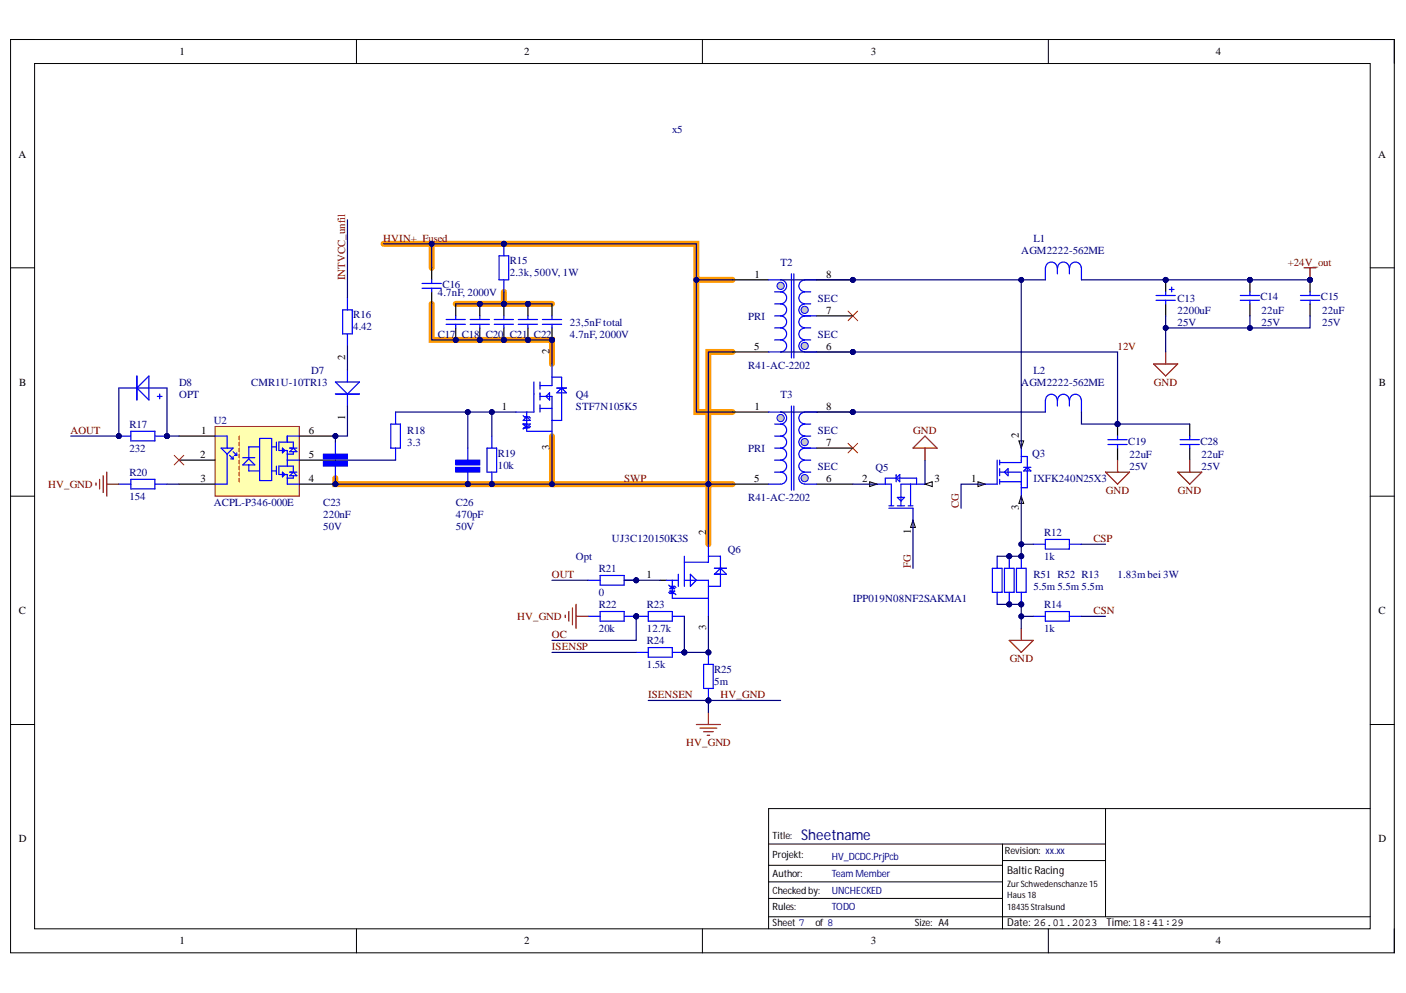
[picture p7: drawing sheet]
<svg xmlns="http://www.w3.org/2000/svg" width="297mm" height="210mm" viewBox="0 0 297 210" stroke-linecap="round" stroke-linejoin="round" font-family="sans-serif">
<defs><g id="words">
<text font-size="3.1" fill="#000080" x="169.2" y="177.6">Sheetname</text>
<g font-size="2.3">
<text x="37.9" y="11.7">1</text>
<text x="110.8" y="11.7">2</text>
<text x="184" y="11.7">3</text>
<text x="256.9" y="11.7">4</text>
<text x="3.9" y="33.3">A</text>
<text x="291.2" y="33.3">A</text>
<text x="159.4" y="58.7">1</text>
<text x="174.6" y="58.7">8</text>
<text x="174.6" y="66.3">7</text>
<text x="72.9" y="76.2" transform="rotate(-90 72.9 76.2)">2</text>
<text x="116.1" y="74.9" transform="rotate(-90 116.1 74.9)">2</text>
<text x="159.3" y="73.9">5</text>
<text x="174.6" y="73.9">6</text>
<text x="4.1" y="81.5">B</text>
<text x="291.3" y="81.5">B</text>
<text x="72.9" y="88.7" transform="rotate(-90 72.9 88.7)">1</text>
<text x="106" y="86.6">1</text>
<text x="159.4" y="86.6">1</text>
<text x="174.6" y="86.6">8</text>
<text x="42.5" y="91.7">1</text>
<text x="65.2" y="91.7">6</text>
<text x="116.1" y="95.2" transform="rotate(-90 116.1 95.2)">3</text>
<text x="174.6" y="94.3">7</text>
<text x="215.3" y="92.7" transform="rotate(-90 215.3 92.7)">2</text>
<text x="42.3" y="96.8">2</text>
<text x="42.4" y="101.9">3</text>
<text x="65.2" y="96.8">5</text>
<text x="65.2" y="101.9">4</text>
<text x="159.3" y="101.9">5</text>
<text x="174.6" y="101.9">6</text>
<text x="182.2" y="101.9">2</text>
<text x="197.4" y="101.9">3</text>
<text x="205.2" y="101.9">1</text>
<text x="215.3" y="107.9" transform="rotate(-90 215.3 107.9)">3</text>
<text x="149.2" y="113" transform="rotate(-90 149.2 113)">2</text>
<text x="192.4" y="112.9" transform="rotate(-90 192.4 112.9)">1</text>
<text x="136.6" y="122.2">1</text>
<text x="4" y="129.8">C</text>
<text x="291.2" y="129.8">C</text>
<text x="149.2" y="133.3" transform="rotate(-90 149.2 133.3)">3</text>
<text x="4" y="178.1">D</text>
<text x="291.2" y="178.1">D</text>
<text x="212.8" y="184.8">BalticRacing</text>
<text x="212.8" y="195.8">Date: 26.01.2023</text>
<text x="233.8" y="195.8">Time:18:41:29</text>
<text x="37.9" y="199.6">1</text>
<text x="110.8" y="199.6">2</text>
<text x="184" y="199.6">3</text>
<text x="256.9" y="199.6">4</text>
</g>
<g font-size="2.3" fill="#000080">
<text x="142" y="28.2">x5</text>
<text x="215.8" y="53.6">AGM2222-562ME</text>
<text x="218.3" y="51.1">L1</text>
<text x="107.7" y="58.4">2.3k, 500V, 1W</text>
<text x="107.7" y="55.9">R15</text>
<text x="164.9" y="56.1">T2</text>
<text x="92.5" y="62.5">4.7nF, 2000V</text>
<text x="93.5" y="61">C16</text>
<text x="172.8" y="63.8">SEC</text>
<text x="248.8" y="63.8">C13</text>
<text x="266.3" y="63.5">C14</text>
<text x="279.1" y="63.5">C15</text>
<text x="74.6" y="69.8">4.42</text>
<text x="74.6" y="67.3">R16</text>
<text x="92.5" y="71.4">C17</text>
<text x="97.6" y="71.4">C18</text>
<text x="102.6" y="71.4">C20</text>
<text x="107.7" y="71.4">C21</text>
<text x="112.8" y="71.4">C22</text>
<text x="120.4" y="71.4">4.7nF, 2000V</text>
<text x="120.4" y="68.8">23,5nF total</text>
<text x="158.1" y="67.6">PRI</text>
<text x="172.8" y="71.4">SEC</text>
<text x="248.8" y="66.3">2200uF</text>
<text x="248.8" y="68.8">25V</text>
<text x="266.5" y="66.3">22uF</text>
<text x="266.5" y="68.8">25V</text>
<text x="279.3" y="66.3">22uF</text>
<text x="279.3" y="68.8">25V</text>
<text x="158.1" y="78">R41-AC-2202</text>
<text x="37.8" y="81.5">D8</text>
<text x="53.1" y="81.5">CMR1U-10TR13</text>
<text x="65.7" y="79">D7</text>
<text x="215.8" y="81.5">AGM2222-562ME</text>
<text x="218.3" y="79">L2</text>
<text x="37.8" y="84">OPT</text>
<text x="45.2" y="89.7">U2</text>
<text x="121.7" y="84">Q4</text>
<text x="121.7" y="86.6">STF7N105K5</text>
<text x="164.9" y="84">T3</text>
<text x="27.3" y="95.5">232</text>
<text x="27.3" y="90.5">R17</text>
<text x="86.1" y="94.3">3.3</text>
<text x="86.1" y="91.7">R18</text>
<text x="158.1" y="95.5">PRI</text>
<text x="172.8" y="91.7">SEC</text>
<text x="238.4" y="94">C19</text>
<text x="253.6" y="94">C28</text>
<text x="27.3" y="100.6">R20</text>
<text x="105.2" y="99.1">10k</text>
<text x="105.2" y="96.6">R19</text>
<text x="172.8" y="99.3">SEC</text>
<text x="185" y="99.6">Q5</text>
<text x="218.1" y="96.6">Q3</text>
<text x="218.3" y="101.9">IXFK240N25X3</text>
<text x="238.6" y="96.8">22uF</text>
<text x="238.6" y="99.3">25V</text>
<text x="253.8" y="96.8">22uF</text>
<text x="253.8" y="99.3">25V</text>
<text x="27.3" y="105.7">154</text>
<text x="45.2" y="107">ACPL-P346-000E</text>
<text x="68.3" y="107">C23</text>
<text x="96.3" y="107">C26</text>
<text x="158.1" y="105.9">R41-AC-2202</text>
<text x="68.3" y="109.5">220nF</text>
<text x="68.3" y="112">50V</text>
<text x="96.3" y="109.5">470pF</text>
<text x="96.3" y="112">50V</text>
<text x="220.6" y="113.3">R12</text>
<text x="121.7" y="118.4">Opt</text>
<text x="129.3" y="114.6">UJ3C120150K3S</text>
<text x="153.7" y="116.9">Q6</text>
<text x="220.6" y="118.4">1k</text>
<text x="126.5" y="126">0</text>
<text x="126.5" y="120.9">R21</text>
<text x="218.3" y="124.7">5.5m 5.5m 5.5m</text>
<text x="218.3" y="122.2">R51 R52 R13</text>
<text x="236.1" y="122.2">1.83m bei 3W</text>
<text x="126.5" y="128.5">R22</text>
<text x="136.7" y="128.5">R23</text>
<text x="180.1" y="127.3">IPP019N08NF2SAKMA1</text>
<text x="220.6" y="128.5">R14</text>
<text x="126.5" y="133.6">20k</text>
<text x="136.7" y="136.1">R24</text>
<text x="136.7" y="133.6">12.7k</text>
<text x="220.6" y="133.6">1k</text>
<text x="136.7" y="141.2">1.5k</text>
<text x="150.9" y="142.2">R25</text>
<text x="150.9" y="144.8">5m</text>
</g>
<g font-size="2.3" fill="#800000">
<text x="81" y="51.1">HVIN+_Fused</text>
<text x="72.9" y="59.2" transform="rotate(-90 72.9 59.2)">INTVCC_unfil</text>
<text x="272" y="56.1">+24V_out</text>
<text x="236.1" y="73.9">12V</text>
<text x="243.8" y="81.5">GND</text>
<text x="14.9" y="91.7">AOUT</text>
<text x="192.9" y="91.7">GND</text>
<text x="131.8" y="101.9">SWP</text>
<text x="10.2" y="103.2">HV_GND</text>
<text x="202.6" y="107.4" transform="rotate(-90 202.6 107.4)">CG</text>
<text x="233.6" y="104.4">GND</text>
<text x="248.9" y="104.4">GND</text>
<text x="231" y="114.6">CSP</text>
<text x="116.6" y="122.2">OUT</text>
<text x="192.4" y="120.2" transform="rotate(-90 192.4 120.2)">FG</text>
<text x="109.2" y="131.1">HV_GND</text>
<text x="231" y="129.8">CSN</text>
<text x="116.6" y="134.9">OC</text>
<text x="116.6" y="137.4">ISENSP</text>
<text x="213.3" y="139.9">GND</text>
<text x="136.9" y="147.5">ISENSEN</text>
<text x="152.2" y="147.5">HV_GND</text>
<text x="144.9" y="157.8">HV_GND</text>
</g>
<g font-size="2.1">
<text x="163.2" y="177.4">Title:</text>
<text x="163.2" y="185.3">Author:</text>
<text x="163.2" y="181.4">Projekt:</text>
<text x="212.3" y="180.5">Revision: xx.xx</text>
<text x="163.2" y="188.9">Checked by:</text>
<text x="163.2" y="195.8">Sheet 7</text>
<text x="163.2" y="192.4">Rules:</text>
<text x="172.3" y="195.8">of 8</text>
<text x="193.3" y="195.8">Size: A4</text>
</g>
<g font-size="2.1" fill="#000080">
<text x="175.7" y="185.3">Team Member</text>
<text x="175.7" y="181.9">HV_DCDC.PrjPcb</text>
<text x="175.7" y="188.9">UNCHECKED</text>
<text x="175.7" y="192.4">TODO</text>
</g>
<g font-size="1.9">
<text x="212.8" y="187.5">ZurSchwedenschanze15</text>
<text x="212.8" y="189.9">Haus18</text>
<text x="212.8" y="192.4">18435Stralsund</text>
</g>
</g></defs>
<path d="M2.2 8.4h292.4v193h-292.4z" fill="none" stroke="#000" stroke-width=".21"/>
<path d="M7.3 13.4h282.2v182.9h-282.2z" fill-rule="evenodd" fill="#fff"/>
<g fill="none" stroke="#000" stroke-width=".21">
<path d="M2.2 8.3h5.1M7.3 13.4h282.2v182.9h-282.2zM75.3 8.3v5.1M148.4 8.3v5.1M221.5 8.4v5M289.5 8.4h5.1v5M2.2 56.6h5.1M289.5 56.6h5.1M2.2 104.9h5.1M289.5 104.9h5.1M2.2 153.1h5.1M289.5 153.1h5.1"/>
<path d="M162.4 178.4h71.2M211.8 178.4v17.9M233.6 170.9v22.9M289.5 170.9h-127.1v25.4M75.3 196.3v5.1M148.4 196.3v5.1M162.4 193.8h127.1M162.4 186.4h49.4M162.4 189.9h49.4M162.4 182.9h49.4M211.8 181.9h21.8M221.5 196.3v5.1"/>
<path d="M294.6 196.3v5.1"/>
</g>
<path d="M81 51.5h66.1v35.6h7.7M91.2 51.5v5.1M147.1 59.2h7.7M91.2 64.2v7.7h25.4v5M106.5 61.7v2.5h-10.2M106.5 64.2h10.1M154.8 74.4h-5.1v27.9h5.1M116.6 92.2v10.1h-45.7v-1.2M116.6 102.3h33.1v12.7" fill="none" stroke="#f90" stroke-width="1.3"/>
<path d="M185.3 102.3h3v4.6M187 102.3v-1.2h6.6v1.2M187.8 107.4h5.1v2.6M187.8 106.9h1M189.3 100.3v1.5M189.3 101.1l.8-.8v1.5zM189.6 105.1h1.5l-.8 .8zM189.6 106.9h1.5M191.9 106.9h1M192.4 102.3v4.6M195.4 102.3h-5.1v4.6" fill="none" stroke="#00f" stroke-width=".25"/>
<path d="M192.9 110l.5 1.5h-1z" fill="#f8fcff"/>
<path d="M192.9 110l.5 1.5h-1z" fill="none" stroke="#000" stroke-width=".21"/>
<path d="M195.4 102.3l1.6-.5v1z" fill="#f8fcff"/>
<path d="M195.4 102.3l1.6-.5v1z" fill="none" stroke="#000" stroke-width=".21"/>
<path d="M183.7 101.8l1.6 .5-1.6 .5z" fill="#f8fcff"/>
<path d="M183.7 101.8l1.6 .5-1.6 .5z" fill="none" stroke="#000" stroke-width=".21"/>
<path d="M179.2 65.8l2 2M181.2 65.8l-2 2M179.2 93.7l2 2M181.2 93.7l-2 2" fill="none" stroke="#f00" stroke-width=".21"/>
<path d="M192.9 94.7l2.5-2.5 2.6 2.5zM195.4 94.7v2.6" fill="none" stroke="#800000" stroke-width=".25"/>
<circle cx="180.2" cy="87.1" r=".51" fill="#000080"/>
<circle cx="180.2" cy="87.1" r=".51" fill="none" stroke="#000080" stroke-width=".21"/>
<path d="M154.8 87.1h7.6M172.5 87.1h7.7M154.8 102.3h7.6M172.5 102.3h7.7" fill="none" stroke="#000" stroke-width=".25"/>
<path d="M164.9 87.1a1.27 1.27 0 0 1 1.3 1.3 1.27 1.27 0 0 1-1.3 1.2M164.9 89.6a1.27 1.27 0 0 1 1.3 1.3 1.27 1.27 0 0 1-1.3 1.3M164.9 92.2a1.27 1.27 0 0 1 1.3 1.2 1.27 1.27 0 0 1-1.3 1.3 1.27 1.27 0 0 1 1.3 1.3 1.27 1.27 0 0 1-1.3 1.3M164.9 97.3a1.27 1.27 0 0 1 1.3 1.2 1.27 1.27 0 0 1-1.3 1.3 1.27 1.27 0 0 1 1.3 1.3 1.27 1.27 0 0 1-1.3 1.2M170 87.1a1.22 1.22 0 0 0-1.2 1.3 1.22 1.22 0 0 0 1.2 1.2M170 89.7a1.22 1.22 0 0 0-1.2 1.2 1.22 1.22 0 0 0 1.2 1.2M170 92.2a1.22 1.22 0 0 0-1.2 1.3 1.22 1.22 0 0 0 1.2 1.2" fill="none" stroke="#00f" stroke-width=".25"/>
<circle cx="180.2" cy="87.1" r=".51" fill="#000080"/>
<circle cx="180.2" cy="87.1" r=".51" fill="none" stroke="#000080" stroke-width=".21"/>
<path d="M162.4 87.1h2.5M163.6 89.6h1.3M163.6 92.2h1.3M163.6 97.3h1.3M163.6 99.8h1.3M167.2 85.8v17.8M167.7 85.8v17.8M170 87.1h2.5M170 89.6h1.3M170 92.2h1.3M162.4 102.3h2.5" fill="none" stroke="#00f" stroke-width=".25"/>
<circle cx="164.9" cy="88.4" r=".76" fill="#c0c0c0"/>
<circle cx="164.9" cy="88.4" r=".76" fill="none" stroke="#00f" stroke-width=".21"/>
<path d="M163.6 94.7h1.3M170 94.8a1.22 1.22 0 0 0-1.2 1.2 1.22 1.22 0 0 0 1.2 1.2M170 97.3a1.22 1.22 0 0 0-1.2 1.3 1.22 1.22 0 0 0 1.2 1.2M170 99.9a1.22 1.22 0 0 0-1.2 1.2 1.22 1.22 0 0 0 1.2 1.2M170 97.3h1.3M170 99.8h1.3M170 94.7h2.5M170 102.3h2.5" fill="none" stroke="#00f" stroke-width=".25"/>
<path d="M172.5 94.7h7.7" fill="none" stroke="#000" stroke-width=".25"/>
<circle cx="170" cy="93.4" r=".76" fill="#c0c0c0"/>
<circle cx="170" cy="93.4" r=".76" fill="none" stroke="#00f" stroke-width=".21"/>
<circle cx="170" cy="101.1" r=".76" fill="#c0c0c0"/>
<circle cx="170" cy="101.1" r=".76" fill="none" stroke="#00f" stroke-width=".21"/>
<circle cx="180.2" cy="74.4" r=".51" fill="#000080"/>
<circle cx="180.2" cy="74.4" r=".51" fill="none" stroke="#000080" stroke-width=".21"/>
<circle cx="180.2" cy="59.2" r=".51" fill="#000080"/>
<circle cx="180.2" cy="59.2" r=".51" fill="none" stroke="#000080" stroke-width=".21"/>
<path d="M154.8 59.2h7.6M154.8 74.4h7.6M172.5 74.4h7.7" fill="none" stroke="#000" stroke-width=".25"/>
<path d="M164.9 59.2a1.27 1.27 0 0 1 1.3 1.2 1.27 1.27 0 0 1-1.3 1.3M170 59.2a1.22 1.22 0 0 0-1.2 1.3 1.22 1.22 0 0 0 1.2 1.1M164.9 61.7a1.27 1.27 0 0 1 1.3 1.2 1.27 1.27 0 0 1-1.3 1.3M164.9 64.2a1.27 1.27 0 0 1 1.3 1.3 1.27 1.27 0 0 1-1.3 1.3 1.27 1.27 0 0 1 1.3 1.2 1.27 1.27 0 0 1-1.3 1.3 1.27 1.27 0 0 1 1.3 1.3 1.27 1.27 0 0 1-1.3 1.3M164.9 71.9a1.27 1.27 0 0 1 1.3 1.2 1.27 1.27 0 0 1-1.3 1.3M170 61.7a1.22 1.22 0 0 0-1.2 1.3 1.22 1.22 0 0 0 1.2 1.2M170 64.3a1.22 1.22 0 0 0-1.2 1.2 1.22 1.22 0 0 0 1.2 1.2" fill="none" stroke="#00f" stroke-width=".25"/>
<circle cx="180.2" cy="74.4" r=".51" fill="#000080"/>
<circle cx="180.2" cy="74.4" r=".51" fill="none" stroke="#000080" stroke-width=".21"/>
<path d="M172.5 59.2h7.7" fill="none" stroke="#000" stroke-width=".25"/>
<circle cx="180.2" cy="59.2" r=".51" fill="#000080"/>
<circle cx="180.2" cy="59.2" r=".51" fill="none" stroke="#000080" stroke-width=".21"/>
<path d="M162.4 59.2h2.5M167.2 57.9v17.8M167.7 57.9v17.8M170 59.2h2.5M162.4 74.4h2.5M163.6 61.7h1.3M163.6 64.2h1.3M163.6 69.3h1.3M163.6 71.9h1.3M170 61.7h1.3M170 64.2h1.3" fill="none" stroke="#00f" stroke-width=".25"/>
<circle cx="164.9" cy="60.4" r=".76" fill="#c0c0c0"/>
<circle cx="164.9" cy="60.4" r=".76" fill="none" stroke="#00f" stroke-width=".21"/>
<path d="M163.6 66.8h1.3M170 66.8a1.22 1.22 0 0 0-1.2 1.3 1.22 1.22 0 0 0 1.2 1.2M170 69.4a1.22 1.22 0 0 0-1.2 1.2 1.22 1.22 0 0 0 1.2 1.2M170 71.9a1.22 1.22 0 0 0-1.2 1.3 1.22 1.22 0 0 0 1.2 1.1M170 69.3h1.3M170 71.9h1.3M170 66.8h2.5M170 74.4h2.5" fill="none" stroke="#00f" stroke-width=".25"/>
<path d="M172.5 66.8h7.7" fill="none" stroke="#000" stroke-width=".25"/>
<circle cx="170" cy="65.5" r=".76" fill="#c0c0c0"/>
<circle cx="170" cy="65.5" r=".76" fill="none" stroke="#00f" stroke-width=".21"/>
<circle cx="170" cy="73.1" r=".76" fill="#c0c0c0"/>
<circle cx="170" cy="73.1" r=".76" fill="none" stroke="#00f" stroke-width=".21"/>
<path d="M210.7 97.3v5h-2.6M211.2 99.8h4.6v5.1M211.2 97.3v1M211.2 99v1.6M212.2 99.8l.8-.8v1.6zM215.8 94.7v3.1h-4.6M215.8 96.5h1.2v6.6h-1.2M216.3 98.8h1.5M216.3 99.5l.7-.7 .8 .7zM211.2 101.3v1M211.2 101.8h4.6" fill="none" stroke="#00f" stroke-width=".25"/>
<path d="M206.6 101.8l1.5 .5-1.5 .5z" fill="#f8fcff"/>
<path d="M206.6 101.8l1.5 .5-1.5 .5z" fill="none" stroke="#000" stroke-width=".21"/>
<path d="M215.8 104.9l.5 1.5h-1z" fill="#f8fcff"/>
<path d="M215.8 104.9l.5 1.5h-1z" fill="none" stroke="#000" stroke-width=".21"/>
<path d="M215.3 93.2h1l-.5 1.5z" fill="#f8fcff"/>
<path d="M215.3 93.2h1l-.5 1.5z" fill="none" stroke="#000" stroke-width=".21"/>
<circle cx="215.8" cy="127.7" r=".51" fill="#000080"/>
<circle cx="215.8" cy="127.7" r=".51" fill="none" stroke="#000080" stroke-width=".21"/>
<circle cx="215.8" cy="117.6" r=".51" fill="#000080"/>
<circle cx="215.8" cy="117.6" r=".51" fill="none" stroke="#000080" stroke-width=".21"/>
<path d="M214.7 120.1h2.1v5.1h-2.1zM215.8 125.2v2.5" fill="none" stroke="#00f" stroke-width=".25"/>
<circle cx="215.8" cy="127.7" r=".51" fill="#000080"/>
<circle cx="215.8" cy="127.7" r=".51" fill="none" stroke="#000080" stroke-width=".21"/>
<path d="M215.8 117.6v2.5" fill="none" stroke="#00f" stroke-width=".25"/>
<circle cx="215.8" cy="117.6" r=".51" fill="#000080"/>
<circle cx="215.8" cy="117.6" r=".51" fill="none" stroke="#000080" stroke-width=".21"/>
<path d="M218.3 115h2.5M220.8 114h5.1v2.1h-5.1zM225.9 115h2.6M218.3 130.3h2.5M220.8 129.3h5.1v2h-5.1zM225.9 130.3h2.6" fill="none" stroke="#00f" stroke-width=".25"/>
<path d="M213.2 135.4h5.1l-2.5 2.5zM215.8 132.8v2.6" fill="none" stroke="#800000" stroke-width=".25"/>
<circle cx="236.1" cy="89.6" r=".51" fill="#000080"/>
<circle cx="236.1" cy="89.6" r=".51" fill="none" stroke="#000080" stroke-width=".21"/>
<path d="M236.1 89.6v2.6M236.1 94.7v2.6" fill="none" stroke="#000" stroke-width=".25"/>
<circle cx="236.1" cy="89.6" r=".51" fill="#000080"/>
<circle cx="236.1" cy="89.6" r=".51" fill="none" stroke="#000080" stroke-width=".21"/>
<g fill="none" stroke="#00f" stroke-width=".25">
<path d="M220.8 56.6v2.6M223.3 56.6a1.23 1.23 0 0 0-1.2-1.2 1.23 1.23 0 0 0-1.2 1.2M223.4 56.6v1.3M225.9 56.6a1.22 1.22 0 0 0-1.3-1.2 1.22 1.22 0 0 0-1.2 1.2M225.9 56.6v1.3M228.4 56.6a1.22 1.22 0 0 0-1.2-1.2 1.22 1.22 0 0 0-1.2 1.2M228.5 56.6v2.6M220.8 84.6v2.5M223.3 84.5a1.23 1.23 0 0 0-1.2-1.2 1.23 1.23 0 0 0-1.2 1.3M223.4 84.6v1.2M225.9 84.5a1.22 1.22 0 0 0-1.3-1.2 1.22 1.22 0 0 0-1.2 1.3M225.9 84.6v1.2"/>
<path d="M228.4 84.5a1.22 1.22 0 0 0-1.2-1.2 1.22 1.22 0 0 0-1.2 1.3M228.5 84.6v2.5M234.1 94h4M234.1 92.9h4M236.1 92.2v.7M236.1 94v.7"/>
</g>
<path d="M243.7 76.9h5.1l-2.5 2.6zM246.3 74.4v2.5M233.6 99.8h5l-2.5 2.5zM236.1 97.3v2.5" fill="none" stroke="#800000" stroke-width=".25"/>
<circle cx="246.3" cy="59.2" r=".51" fill="#000080"/>
<circle cx="246.3" cy="59.2" r=".51" fill="none" stroke="#000080" stroke-width=".21"/>
<path d="M246.3 59.2v2.5" fill="none" stroke="#000" stroke-width=".25"/>
<circle cx="246.3" cy="59.2" r=".51" fill="#000080"/>
<circle cx="246.3" cy="59.2" r=".51" fill="none" stroke="#000080" stroke-width=".21"/>
<path d="M246.3 64.2v2.6" fill="none" stroke="#000" stroke-width=".25"/>
<path d="M244.2 62.5h4.1M244.2 63.5h4.1M246.3 61.7v.8M246.3 63.5v.7M247 61.2h1M247.5 60.7v1" fill="none" stroke="#00f" stroke-width=".25"/>
<circle cx="264.1" cy="59.2" r=".51" fill="#000080"/>
<circle cx="264.1" cy="59.2" r=".51" fill="none" stroke="#000080" stroke-width=".21"/>
<path d="M264.1 59.2v2.5M264.1 64.2v2.6" fill="none" stroke="#000" stroke-width=".25"/>
<circle cx="264.1" cy="59.2" r=".51" fill="#000080"/>
<circle cx="264.1" cy="59.2" r=".51" fill="none" stroke="#000080" stroke-width=".21"/>
<path d="M262 63.5h4.1M262 62.5h4.1M264.1 61.7v.8M264.1 63.5v.7" fill="none" stroke="#00f" stroke-width=".25"/>
<circle cx="276.8" cy="59.2" r=".51" fill="#000080"/>
<circle cx="276.8" cy="59.2" r=".51" fill="none" stroke="#000080" stroke-width=".21"/>
<path d="M276.8 59.2v2.5M276.8 64.2v2.6" fill="none" stroke="#000" stroke-width=".25"/>
<circle cx="276.8" cy="59.2" r=".51" fill="#000080"/>
<circle cx="276.8" cy="59.2" r=".51" fill="none" stroke="#000080" stroke-width=".21"/>
<path d="M274.7 63.5h4.1M274.7 62.5h4.1M276.8 61.7v.8M276.8 63.5v.7" fill="none" stroke="#00f" stroke-width=".25"/>
<path d="M275.5 56.6h2.5M276.8 56.6v2.6" fill="none" stroke="#800000" stroke-width=".25"/>
<circle cx="276.8" cy="59.2" r=".51" fill="#000080"/>
<circle cx="276.8" cy="59.2" r=".51" fill="none" stroke="#000080" stroke-width=".21"/>
<path d="M251.4 89.6v2.6M251.4 94.7v2.6" fill="none" stroke="#000" stroke-width=".25"/>
<path d="M249.3 94h4.1M249.3 92.9h4.1M251.4 92.2v.7M251.4 94v.7" fill="none" stroke="#00f" stroke-width=".25"/>
<path d="M248.8 99.8h5.1l-2.5 2.5zM251.4 97.3v2.5" fill="none" stroke="#800000" stroke-width=".25"/>
<circle cx="213.2" cy="127.7" r=".51" fill="#000080"/>
<circle cx="213.2" cy="127.7" r=".51" fill="none" stroke="#000080" stroke-width=".21"/>
<circle cx="213.2" cy="117.6" r=".51" fill="#000080"/>
<circle cx="213.2" cy="117.6" r=".51" fill="none" stroke="#000080" stroke-width=".21"/>
<path d="M212.2 120.1h2v5.1h-2zM213.2 125.2v2.5" fill="none" stroke="#00f" stroke-width=".25"/>
<circle cx="213.2" cy="127.7" r=".51" fill="#000080"/>
<circle cx="213.2" cy="127.7" r=".51" fill="none" stroke="#000080" stroke-width=".21"/>
<path d="M213.2 117.6v2.5" fill="none" stroke="#00f" stroke-width=".25"/>
<circle cx="213.2" cy="117.6" r=".51" fill="#000080"/>
<circle cx="213.2" cy="117.6" r=".51" fill="none" stroke="#000080" stroke-width=".21"/>
<g fill="none" stroke="#00f" stroke-width=".25">
<path d="M144.6 117.6v6.3M149.7 115v3.8h-5.1M149.7 117.6h2.5v6.3h-2.5M210.7 117.6v2.5M140.8 122.7h2.5M141.3 123.7l.2 .2h1l.3 .3M141.3 125.2l.2 .3h1l.3 .2M141.5 124.4l.5-.5 .5 .5zM141.5 124.9h1l-.5 .6zM141.8 125.2h.5M141.8 124.2h.5M142 122.7v3.8h7.7"/>
<path d="M143.3 121.4v2.5M144.6 122.7h5.1v7.6M145.9 121.4l1.2 1.3-1.2 1.2zM150.9 120.1h2.6M150.9 121.4l1.3-1.3 1.3 1.3zM209.7 120.1h2v5.1h-2zM210.7 125.2v2.5"/>
</g>
<path d="M139.5 122.7h1.3" fill="none" stroke="#000" stroke-width=".25"/>
<circle cx="149.7" cy="137.9" r=".51" fill="#000080"/>
<circle cx="149.7" cy="137.9" r=".51" fill="none" stroke="#000080" stroke-width=".21"/>
<circle cx="149.7" cy="148.1" r=".51" fill="#000080"/>
<circle cx="149.7" cy="148.1" r=".51" fill="none" stroke="#000080" stroke-width=".21"/>
<path d="M149.7 137.9v2.5M148.6 140.4h2.1v5.1h-2.1z" fill="none" stroke="#00f" stroke-width=".25"/>
<circle cx="149.7" cy="137.9" r=".51" fill="#000080"/>
<circle cx="149.7" cy="137.9" r=".51" fill="none" stroke="#000080" stroke-width=".21"/>
<path d="M149.7 145.5v2.6" fill="none" stroke="#00f" stroke-width=".25"/>
<circle cx="149.7" cy="148.1" r=".51" fill="#000080"/>
<circle cx="149.7" cy="148.1" r=".51" fill="none" stroke="#000080" stroke-width=".21"/>
<circle cx="144.6" cy="137.9" r=".51" fill="#000080"/>
<circle cx="144.6" cy="137.9" r=".51" fill="none" stroke="#000080" stroke-width=".21"/>
<path d="M134.4 137.9h2.6M137 136.9h5v2h-5zM142 137.9h2.6" fill="none" stroke="#00f" stroke-width=".25"/>
<circle cx="144.6" cy="137.9" r=".51" fill="#000080"/>
<circle cx="144.6" cy="137.9" r=".51" fill="none" stroke="#000080" stroke-width=".21"/>
<circle cx="134.4" cy="130.3" r=".51" fill="#000080"/>
<circle cx="134.4" cy="130.3" r=".51" fill="none" stroke="#000080" stroke-width=".21"/>
<path d="M134.4 130.3h2.6M137 129.3h5v2h-5z" fill="none" stroke="#00f" stroke-width=".25"/>
<circle cx="134.4" cy="130.3" r=".51" fill="#000080"/>
<circle cx="134.4" cy="130.3" r=".51" fill="none" stroke="#000080" stroke-width=".21"/>
<path d="M142 130.3h2.6" fill="none" stroke="#00f" stroke-width=".25"/>
<circle cx="134.4" cy="130.3" r=".51" fill="#000080"/>
<circle cx="134.4" cy="130.3" r=".51" fill="none" stroke="#000080" stroke-width=".21"/>
<path d="M124.2 130.3h2.6M126.8 129.3h5.1v2h-5.1zM131.9 130.3h2.5" fill="none" stroke="#00f" stroke-width=".25"/>
<circle cx="134.4" cy="130.3" r=".51" fill="#000080"/>
<circle cx="134.4" cy="130.3" r=".51" fill="none" stroke="#000080" stroke-width=".21"/>
<circle cx="134.4" cy="122.7" r=".51" fill="#000080"/>
<circle cx="134.4" cy="122.7" r=".51" fill="none" stroke="#000080" stroke-width=".21"/>
<path d="M124.2 122.7h2.6M126.8 121.6h5.1v2.1h-5.1zM131.9 122.7h2.5" fill="none" stroke="#00f" stroke-width=".25"/>
<circle cx="134.4" cy="122.7" r=".51" fill="#000080"/>
<circle cx="134.4" cy="122.7" r=".51" fill="none" stroke="#000080" stroke-width=".21"/>
<path d="M119.4 130v.5M120.2 129.3v2M120.9 128.5v3.6M121.7 127.7v5.1M121.7 130.3h2.5M147.1 153.1h5.1M147.9 153.9h3.5M148.6 154.7h2.1M149.4 155.4h.5M149.7 150.6v2.5" fill="none" stroke="#800000" stroke-width=".25"/>
<g fill="none" stroke="#00f" stroke-width=".25">
<path d="M116.6 76.9v4.6h-2.5M116.6 79.7h2.1v9.2h-2.1M110.5 88.9l.8-.8 .7 .8zM110.5 87.9l.3 .2h1l.2 .3M110.5 89.6h1.5l-.7 .8zM111.3 87.1v1M111.3 88.4v2.8h5.3M112 90.1l-.2 .3h-1l-.3 .3M112.8 80.7v6.4h-3.8M114.1 80.7v1.6M114.1 83v1.6M114.1 85.6v1.5"/>
<path d="M114.1 86.3h2.5M114.1 83.8h2.5v8.4M115.3 83.8l.8-.8v1.6zM117.6 82h2.1M117.6 83l1.1-1 1 1z"/>
</g>
<circle cx="106.4" cy="51.5" r=".51" fill="#000080"/>
<circle cx="106.4" cy="51.5" r=".51" fill="none" stroke="#000080" stroke-width=".21"/>
<path d="M105.4 54.1h2.1v5.1h-2.1zM106.5 51.5v2.6M106.5 59.2v2.5" fill="none" stroke="#00f" stroke-width=".25"/>
<circle cx="106.4" cy="51.5" r=".51" fill="#000080"/>
<circle cx="106.4" cy="51.5" r=".51" fill="none" stroke="#000080" stroke-width=".21"/>
<circle cx="70.9" cy="92.2" r=".51" fill="#000080"/>
<circle cx="70.9" cy="92.2" r=".51" fill="none" stroke="#000080" stroke-width=".21"/>
<circle cx="70.9" cy="102.3" r=".51" fill="#000080"/>
<circle cx="70.9" cy="102.3" r=".51" fill="none" stroke="#000080" stroke-width=".21"/>
<path d="M45.4 90.1h17.8v14.8h-17.8z" fill-rule="evenodd" fill="#ffffb0"/>
<path d="M45.4 90.1h17.8v14.8h-17.8z" fill="none" stroke="#800000" stroke-width=".21"/>
<path d="M37.8 97.3h7.6M37.8 92.2h7.6M63.2 92.2h7.7M37.8 102.3h7.6" fill="none" stroke="#000" stroke-width=".25"/>
<circle cx="70.9" cy="92.2" r=".51" fill="#000080"/>
<circle cx="70.9" cy="92.2" r=".51" fill="none" stroke="#000080" stroke-width=".21"/>
<path d="M63.2 97.3h7.7M63.2 102.3h7.7" fill="none" stroke="#000" stroke-width=".25"/>
<circle cx="70.9" cy="102.3" r=".51" fill="#000080"/>
<circle cx="70.9" cy="102.3" r=".51" fill="none" stroke="#000080" stroke-width=".21"/>
<g fill="none" stroke="#00f" stroke-width=".25">
<path d="M45.4 92.2h2.6v2.5M46.7 94.7h2.6l-1.3 1.3zM48 96v6.3h-2.6M48.5 96.2l.8 .8M48.7 97h.6M49.3 95.5l.7 .7M49.3 96.5v.5M49.5 96.2h.5M50 95.7v.5M51.3 98.3l1.3-1.3 1.2 1.3zM51.3 96.8h2.5M52.6 98.3v1.2h2.2"/>
<path d="M54.8 92.7h2.6v8.9h-2.6zM54.8 94.5h-2.2v2.5M57.4 99.5h1M57.4 94.5h1M58.4 93.5v1.7M58.4 98.5v1.8M59.7 99.8l.5 .5-.5 .5zM59.7 94.7l.5 .5-.5 .5zM60.7 97.3h2.5M61.2 94.7h1.5M61.2 99.8h1.5M61.2 95.5l.8-.8 .7 .8z"/>
<path d="M62 99.8v-1.3h-3.1v1.8h1.8v2h2.5M62 94.7v-1.2h-3.1v1.7h1.8v3.3M62 99.8l.7 .8h-1.5zM62 95.5v.5h-1.3M63.2 92.2h-2.5v1.3M25.1 102.3h2.5M27.6 101.3h5.1v2.1h-5.1zM32.7 102.3h2.6M62 100.6v.5h-1.3"/>
</g>
<path d="M50.5 92.2v.8M50.5 93.5v.7M50.5 94.7v.8M50.5 96v.8M50.5 97.3v.8M50.5 98.5v.8M50.5 99.8v.8M50.5 101.1v.8" fill="none" stroke="#f00" stroke-width=".25"/>
<circle cx="25.1" cy="92.2" r=".51" fill="#000080"/>
<circle cx="25.1" cy="92.2" r=".51" fill="none" stroke="#000080" stroke-width=".21"/>
<circle cx="35.3" cy="92.2" r=".51" fill="#000080"/>
<circle cx="35.3" cy="92.2" r=".51" fill="none" stroke="#000080" stroke-width=".21"/>
<path d="M25.1 92.2h2.5M27.6 91.2h5.1v2h-5.1z" fill="none" stroke="#00f" stroke-width=".25"/>
<circle cx="25.1" cy="92.2" r=".51" fill="#000080"/>
<circle cx="25.1" cy="92.2" r=".51" fill="none" stroke="#000080" stroke-width=".21"/>
<path d="M32.7 92.2h2.6" fill="none" stroke="#00f" stroke-width=".25"/>
<circle cx="35.3" cy="92.2" r=".51" fill="#000080"/>
<circle cx="35.3" cy="92.2" r=".51" fill="none" stroke="#000080" stroke-width=".21"/>
<path d="M82.6 89.6h2v5.1h-2zM83.6 87.1v2.5M83.6 94.7v2.6" fill="none" stroke="#00f" stroke-width=".25"/>
<circle cx="103.9" cy="102.3" r=".51" fill="#000080"/>
<circle cx="103.9" cy="102.3" r=".51" fill="none" stroke="#000080" stroke-width=".21"/>
<path d="M102.9 94.7h2v5.1h-2zM103.9 99.8v2.5" fill="none" stroke="#00f" stroke-width=".25"/>
<circle cx="103.9" cy="102.3" r=".51" fill="#000080"/>
<circle cx="103.9" cy="102.3" r=".51" fill="none" stroke="#000080" stroke-width=".21"/>
<path d="M103.9 92.2v2.5" fill="none" stroke="#00f" stroke-width=".25"/>
<circle cx="98.8" cy="102.3" r=".51" fill="#000080"/>
<circle cx="98.8" cy="102.3" r=".51" fill="none" stroke="#000080" stroke-width=".21"/>
<path d="M96.3 97.3h5.1v1h-5.1z" fill-rule="evenodd" fill="#00f"/>
<path d="M96.3 97.3h5.1v1h-5.1z" fill="none" stroke="#00f" stroke-width=".21"/>
<path d="M96.3 98.8h5.1v1h-5.1z" fill-rule="evenodd" fill="#00f"/>
<path d="M96.3 98.8h5.1v1h-5.1z" fill="none" stroke="#00f" stroke-width=".21"/>
<path d="M98.8 94.7v2.6M98.8 99.8v2.5" fill="none" stroke="#00f" stroke-width=".25"/>
<circle cx="98.8" cy="102.3" r=".51" fill="#000080"/>
<circle cx="98.8" cy="102.3" r=".51" fill="none" stroke="#000080" stroke-width=".21"/>
<path d="M28.9 79.5v5.1M72.4 65.5h2v5.1h-2zM73.4 63v2.5M73.4 70.6v2.5M25.1 82h10.2M28.9 82l2.6-2.5v5.1zM33.2 83.8h1.1M33.7 83.3v1" fill="none" stroke="#00f" stroke-width=".25"/>
<path d="M36.8 96.2l2 2.1M38.8 96.2l-2 2.1" fill="none" stroke="#f00" stroke-width=".21"/>
<path d="M68.3 96h5.1v1h-5.1z" fill-rule="evenodd" fill="#00f"/>
<path d="M68.3 96h5.1v1h-5.1z" fill="none" stroke="#00f" stroke-width=".21"/>
<path d="M68.3 97.5h5.1v1h-5.1z" fill-rule="evenodd" fill="#00f"/>
<path d="M68.3 97.5h5.1v1h-5.1z" fill="none" stroke="#00f" stroke-width=".21"/>
<path d="M89.2 59.9h4M91.2 59.2v.7M89.2 60.9h4M91.2 60.9v.8M70.9 93.5v2.5M70.9 98.5v2.6" fill="none" stroke="#00f" stroke-width=".25"/>
<path d="M91.2 56.6v2.6M91.2 61.7v2.5" fill="none" stroke="#000" stroke-width=".25"/>
<circle cx="96.3" cy="71.9" r=".51" fill="#000080"/>
<circle cx="96.3" cy="71.9" r=".51" fill="none" stroke="#000080" stroke-width=".21"/>
<path d="M96.3 69.3v2.6" fill="none" stroke="#000" stroke-width=".25"/>
<circle cx="96.3" cy="71.9" r=".51" fill="#000080"/>
<circle cx="96.3" cy="71.9" r=".51" fill="none" stroke="#000080" stroke-width=".21"/>
<path d="M96.3 64.2v2.6" fill="none" stroke="#000" stroke-width=".25"/>
<path d="M94.2 68.6h4.1M94.2 67.5h4.1M96.3 66.8v.7M96.3 68.6v.7" fill="none" stroke="#00f" stroke-width=".25"/>
<circle cx="101.4" cy="71.9" r=".51" fill="#000080"/>
<circle cx="101.4" cy="71.9" r=".51" fill="none" stroke="#000080" stroke-width=".21"/>
<circle cx="101.4" cy="64.2" r=".51" fill="#000080"/>
<circle cx="101.4" cy="64.2" r=".51" fill="none" stroke="#000080" stroke-width=".21"/>
<path d="M101.4 69.3v2.6" fill="none" stroke="#000" stroke-width=".25"/>
<circle cx="101.4" cy="71.9" r=".51" fill="#000080"/>
<circle cx="101.4" cy="71.9" r=".51" fill="none" stroke="#000080" stroke-width=".21"/>
<path d="M101.4 64.2v2.6" fill="none" stroke="#000" stroke-width=".25"/>
<circle cx="101.4" cy="64.2" r=".51" fill="#000080"/>
<circle cx="101.4" cy="64.2" r=".51" fill="none" stroke="#000080" stroke-width=".21"/>
<path d="M99.3 68.6h4.1M99.3 67.5h4.1M101.4 66.8v.7M101.4 68.6v.7" fill="none" stroke="#00f" stroke-width=".25"/>
<circle cx="106.4" cy="71.9" r=".51" fill="#000080"/>
<circle cx="106.4" cy="71.9" r=".51" fill="none" stroke="#000080" stroke-width=".21"/>
<circle cx="106.4" cy="64.2" r=".51" fill="#000080"/>
<circle cx="106.4" cy="64.2" r=".51" fill="none" stroke="#000080" stroke-width=".21"/>
<path d="M106.5 69.3v2.6" fill="none" stroke="#000" stroke-width=".25"/>
<circle cx="106.4" cy="71.9" r=".51" fill="#000080"/>
<circle cx="106.4" cy="71.9" r=".51" fill="none" stroke="#000080" stroke-width=".21"/>
<path d="M106.5 64.2v2.6" fill="none" stroke="#000" stroke-width=".25"/>
<circle cx="106.4" cy="64.2" r=".51" fill="#000080"/>
<circle cx="106.4" cy="64.2" r=".51" fill="none" stroke="#000080" stroke-width=".21"/>
<path d="M104.4 68.6h4.1M104.4 67.5h4.1M106.5 66.8v.7M106.5 68.6v.7" fill="none" stroke="#00f" stroke-width=".25"/>
<circle cx="111.5" cy="71.9" r=".51" fill="#000080"/>
<circle cx="111.5" cy="71.9" r=".51" fill="none" stroke="#000080" stroke-width=".21"/>
<circle cx="111.5" cy="64.2" r=".51" fill="#000080"/>
<circle cx="111.5" cy="64.2" r=".51" fill="none" stroke="#000080" stroke-width=".21"/>
<path d="M111.5 69.3v2.6" fill="none" stroke="#000" stroke-width=".25"/>
<circle cx="111.5" cy="71.9" r=".51" fill="#000080"/>
<circle cx="111.5" cy="71.9" r=".51" fill="none" stroke="#000080" stroke-width=".21"/>
<path d="M111.5 64.2v2.6" fill="none" stroke="#000" stroke-width=".25"/>
<circle cx="111.5" cy="64.2" r=".51" fill="#000080"/>
<circle cx="111.5" cy="64.2" r=".51" fill="none" stroke="#000080" stroke-width=".21"/>
<path d="M109.5 68.6h4.1M109.5 67.5h4.1M111.5 66.8v.7M111.5 68.6v.7" fill="none" stroke="#00f" stroke-width=".25"/>
<circle cx="116.6" cy="71.9" r=".51" fill="#000080"/>
<circle cx="116.6" cy="71.9" r=".51" fill="none" stroke="#000080" stroke-width=".21"/>
<path d="M116.6 69.3v2.6" fill="none" stroke="#000" stroke-width=".25"/>
<circle cx="116.6" cy="71.9" r=".51" fill="#000080"/>
<circle cx="116.6" cy="71.9" r=".51" fill="none" stroke="#000080" stroke-width=".21"/>
<path d="M116.6 64.2v2.6" fill="none" stroke="#000" stroke-width=".25"/>
<path d="M73.4 78.2v2.5M114.6 68.6h4.1M114.6 67.5h4.1M116.6 66.8v.7M116.6 68.6v.7M70.9 83.3h5M70.9 80.7h5l-2.5 2.6zM73.4 83.3v2.5" fill="none" stroke="#00f" stroke-width=".25"/>
<path d="M22.6 99.8v5.1M20.3 102.1v.5M21 101.3v2.1M21.8 100.6v3.5M22.6 102.3h2.5" fill="none" stroke="#800000" stroke-width=".25"/>
<path d="M154.8 74.4h-5.1v27.9h5.1" fill="none" stroke="#000080" stroke-width=".25"/>
<circle cx="149.7" cy="102.3" r=".51" fill="#000080"/>
<circle cx="149.7" cy="102.3" r=".51" fill="none" stroke="#000080" stroke-width=".21"/>
<path d="M195.4 97.3v5M180.2 102.3h5.1M208.1 102.3h-5.1v5.1M218.3 130.3h-2.5v2.5" fill="none" stroke="#000080" stroke-width=".25"/>
<circle cx="215.8" cy="130.3" r=".51" fill="#000080"/>
<circle cx="215.8" cy="130.3" r=".51" fill="none" stroke="#000080" stroke-width=".21"/>
<path d="M215.8 104.9v10.1h2.5" fill="none" stroke="#000080" stroke-width=".25"/>
<circle cx="215.8" cy="115" r=".51" fill="#000080"/>
<circle cx="215.8" cy="115" r=".51" fill="none" stroke="#000080" stroke-width=".21"/>
<path d="M228.5 59.2h48.3M228.5 115h5.1M228.5 130.3h5.1" fill="none" stroke="#000080" stroke-width=".25"/>
<circle cx="276.8" cy="59.2" r=".51" fill="#000080"/>
<circle cx="276.8" cy="59.2" r=".51" fill="none" stroke="#000080" stroke-width=".21"/>
<circle cx="264.1" cy="59.2" r=".51" fill="#000080"/>
<circle cx="264.1" cy="59.2" r=".51" fill="none" stroke="#000080" stroke-width=".21"/>
<circle cx="246.3" cy="59.2" r=".51" fill="#000080"/>
<circle cx="246.3" cy="59.2" r=".51" fill="none" stroke="#000080" stroke-width=".21"/>
<path d="M236.1 89.6h15.3" fill="none" stroke="#000080" stroke-width=".25"/>
<circle cx="236.1" cy="89.6" r=".51" fill="#000080"/>
<circle cx="236.1" cy="89.6" r=".51" fill="none" stroke="#000080" stroke-width=".21"/>
<path d="M264.1 66.8v2.5h-17.8" fill="none" stroke="#000080" stroke-width=".25"/>
<circle cx="264.1" cy="69.3" r=".51" fill="#000080"/>
<circle cx="264.1" cy="69.3" r=".51" fill="none" stroke="#000080" stroke-width=".21"/>
<circle cx="246.3" cy="69.3" r=".51" fill="#000080"/>
<circle cx="246.3" cy="69.3" r=".51" fill="none" stroke="#000080" stroke-width=".21"/>
<path d="M276.8 66.8v2.5h-12.7" fill="none" stroke="#000080" stroke-width=".25"/>
<circle cx="264.1" cy="69.3" r=".51" fill="#000080"/>
<circle cx="264.1" cy="69.3" r=".51" fill="none" stroke="#000080" stroke-width=".21"/>
<path d="M215.8 59.2v35.5M192.9 110v10.1" fill="none" stroke="#000080" stroke-width=".25"/>
<circle cx="215.8" cy="59.2" r=".51" fill="#000080"/>
<circle cx="215.8" cy="59.2" r=".51" fill="none" stroke="#000080" stroke-width=".21"/>
<path d="M215.8 115v2.6h-5.1" fill="none" stroke="#000080" stroke-width=".25"/>
<circle cx="215.8" cy="115" r=".51" fill="#000080"/>
<circle cx="215.8" cy="115" r=".51" fill="none" stroke="#000080" stroke-width=".21"/>
<circle cx="215.8" cy="117.6" r=".51" fill="#000080"/>
<circle cx="215.8" cy="117.6" r=".51" fill="none" stroke="#000080" stroke-width=".21"/>
<circle cx="213.2" cy="117.6" r=".51" fill="#000080"/>
<circle cx="213.2" cy="117.6" r=".51" fill="none" stroke="#000080" stroke-width=".21"/>
<path d="M210.7 127.7h5.1v2.6" fill="none" stroke="#000080" stroke-width=".25"/>
<circle cx="213.2" cy="127.7" r=".51" fill="#000080"/>
<circle cx="213.2" cy="127.7" r=".51" fill="none" stroke="#000080" stroke-width=".21"/>
<circle cx="215.8" cy="127.7" r=".51" fill="#000080"/>
<circle cx="215.8" cy="127.7" r=".51" fill="none" stroke="#000080" stroke-width=".21"/>
<circle cx="215.8" cy="130.3" r=".51" fill="#000080"/>
<circle cx="215.8" cy="130.3" r=".51" fill="none" stroke="#000080" stroke-width=".21"/>
<path d="M131.9 122.7h7.6" fill="none" stroke="#000080" stroke-width=".25"/>
<circle cx="134.4" cy="122.7" r=".51" fill="#000080"/>
<circle cx="134.4" cy="122.7" r=".51" fill="none" stroke="#000080" stroke-width=".21"/>
<path d="M149.7 130.3v7.6h-5.1" fill="none" stroke="#000080" stroke-width=".25"/>
<circle cx="149.7" cy="137.9" r=".51" fill="#000080"/>
<circle cx="149.7" cy="137.9" r=".51" fill="none" stroke="#000080" stroke-width=".21"/>
<circle cx="144.6" cy="137.9" r=".51" fill="#000080"/>
<circle cx="144.6" cy="137.9" r=".51" fill="none" stroke="#000080" stroke-width=".21"/>
<path d="M144.6 130.3v7.6" fill="none" stroke="#000080" stroke-width=".25"/>
<circle cx="144.6" cy="137.9" r=".51" fill="#000080"/>
<circle cx="144.6" cy="137.9" r=".51" fill="none" stroke="#000080" stroke-width=".21"/>
<path d="M149.7 102.3v12.7" fill="none" stroke="#000080" stroke-width=".25"/>
<circle cx="149.7" cy="102.3" r=".51" fill="#000080"/>
<circle cx="149.7" cy="102.3" r=".51" fill="none" stroke="#000080" stroke-width=".21"/>
<path d="M134.4 130.3v5.1h-17.8" fill="none" stroke="#000080" stroke-width=".25"/>
<circle cx="134.4" cy="130.3" r=".51" fill="#000080"/>
<circle cx="134.4" cy="130.3" r=".51" fill="none" stroke="#000080" stroke-width=".21"/>
<path d="M116.6 137.9h17.8M137 148.1h12.7v2.5" fill="none" stroke="#000080" stroke-width=".25"/>
<circle cx="149.7" cy="148.1" r=".51" fill="#000080"/>
<circle cx="149.7" cy="148.1" r=".51" fill="none" stroke="#000080" stroke-width=".21"/>
<path d="M25.1 82v10.2h-10.2M116.6 122.7h7.6" fill="none" stroke="#000080" stroke-width=".25"/>
<circle cx="25.1" cy="92.2" r=".51" fill="#000080"/>
<circle cx="25.1" cy="92.2" r=".51" fill="none" stroke="#000080" stroke-width=".21"/>
<path d="M35.3 92.2h2.5M35.3 102.3h2.5" fill="none" stroke="#000080" stroke-width=".25"/>
<circle cx="35.3" cy="92.2" r=".51" fill="#000080"/>
<circle cx="35.3" cy="92.2" r=".51" fill="none" stroke="#000080" stroke-width=".21"/>
<path d="M116.6 92.2v10.1h-45.7v-1.2" fill="none" stroke="#000080" stroke-width=".25"/>
<circle cx="70.9" cy="102.3" r=".51" fill="#000080"/>
<circle cx="70.9" cy="102.3" r=".51" fill="none" stroke="#000080" stroke-width=".21"/>
<circle cx="98.8" cy="102.3" r=".51" fill="#000080"/>
<circle cx="98.8" cy="102.3" r=".51" fill="none" stroke="#000080" stroke-width=".21"/>
<circle cx="103.9" cy="102.3" r=".51" fill="#000080"/>
<circle cx="103.9" cy="102.3" r=".51" fill="none" stroke="#000080" stroke-width=".21"/>
<circle cx="116.6" cy="102.3" r=".51" fill="#000080"/>
<circle cx="116.6" cy="102.3" r=".51" fill="none" stroke="#000080" stroke-width=".21"/>
<path d="M70.9 97.3h12.7M73.4 85.8v6.4h-2.5v1.3" fill="none" stroke="#000080" stroke-width=".25"/>
<circle cx="70.9" cy="92.2" r=".51" fill="#000080"/>
<circle cx="70.9" cy="92.2" r=".51" fill="none" stroke="#000080" stroke-width=".21"/>
<path d="M106.5 61.7v2.5h-10.2" fill="none" stroke="#000080" stroke-width=".25"/>
<circle cx="106.4" cy="64.2" r=".51" fill="#000080"/>
<circle cx="106.4" cy="64.2" r=".51" fill="none" stroke="#000080" stroke-width=".21"/>
<circle cx="101.4" cy="64.2" r=".51" fill="#000080"/>
<circle cx="101.4" cy="64.2" r=".51" fill="none" stroke="#000080" stroke-width=".21"/>
<path d="M35.3 82v10.2" fill="none" stroke="#000080" stroke-width=".25"/>
<circle cx="35.3" cy="92.2" r=".51" fill="#000080"/>
<circle cx="35.3" cy="92.2" r=".51" fill="none" stroke="#000080" stroke-width=".21"/>
<path d="M73.4 46.5v16.5M73.4 73.1v5.1M106.5 64.2h10.1" fill="none" stroke="#000080" stroke-width=".25"/>
<circle cx="106.4" cy="64.2" r=".51" fill="#000080"/>
<circle cx="106.4" cy="64.2" r=".51" fill="none" stroke="#000080" stroke-width=".21"/>
<circle cx="111.5" cy="64.2" r=".51" fill="#000080"/>
<circle cx="111.5" cy="64.2" r=".51" fill="none" stroke="#000080" stroke-width=".21"/>
<path d="M103.9 87.1v5.1" fill="none" stroke="#000080" stroke-width=".25"/>
<circle cx="103.9" cy="87.1" r=".51" fill="#000080"/>
<circle cx="103.9" cy="87.1" r=".51" fill="none" stroke="#000080" stroke-width=".21"/>
<path d="M98.8 87.1v7.6" fill="none" stroke="#000080" stroke-width=".25"/>
<circle cx="98.8" cy="87.1" r=".51" fill="#000080"/>
<circle cx="98.8" cy="87.1" r=".51" fill="none" stroke="#000080" stroke-width=".21"/>
<path d="M164.9 74.4h71.2v15.2h-7.6v-2.5" fill="none" stroke="#000080" stroke-width=".25"/>
<circle cx="180.2" cy="74.4" r=".51" fill="#000080"/>
<circle cx="180.2" cy="74.4" r=".51" fill="none" stroke="#000080" stroke-width=".21"/>
<circle cx="236.1" cy="89.6" r=".51" fill="#000080"/>
<circle cx="236.1" cy="89.6" r=".51" fill="none" stroke="#000080" stroke-width=".21"/>
<path d="M164.9 59.2h55.9" fill="none" stroke="#000080" stroke-width=".25"/>
<circle cx="180.2" cy="59.2" r=".51" fill="#000080"/>
<circle cx="180.2" cy="59.2" r=".51" fill="none" stroke="#000080" stroke-width=".21"/>
<circle cx="215.8" cy="59.2" r=".51" fill="#000080"/>
<circle cx="215.8" cy="59.2" r=".51" fill="none" stroke="#000080" stroke-width=".21"/>
<path d="M246.3 66.8v7.6" fill="none" stroke="#000080" stroke-width=".25"/>
<circle cx="246.3" cy="69.3" r=".51" fill="#000080"/>
<circle cx="246.3" cy="69.3" r=".51" fill="none" stroke="#000080" stroke-width=".21"/>
<path d="M164.9 87.1h55.9" fill="none" stroke="#000080" stroke-width=".25"/>
<circle cx="180.2" cy="87.1" r=".51" fill="#000080"/>
<circle cx="180.2" cy="87.1" r=".51" fill="none" stroke="#000080" stroke-width=".21"/>
<path d="M116.6 102.3h33.1" fill="none" stroke="#000080" stroke-width=".25"/>
<circle cx="149.7" cy="102.3" r=".51" fill="#000080"/>
<circle cx="149.7" cy="102.3" r=".51" fill="none" stroke="#000080" stroke-width=".21"/>
<circle cx="116.6" cy="102.3" r=".51" fill="#000080"/>
<circle cx="116.6" cy="102.3" r=".51" fill="none" stroke="#000080" stroke-width=".21"/>
<path d="M91.2 64.2v7.7h25.4v5" fill="none" stroke="#000080" stroke-width=".25"/>
<circle cx="96.3" cy="71.9" r=".51" fill="#000080"/>
<circle cx="96.3" cy="71.9" r=".51" fill="none" stroke="#000080" stroke-width=".21"/>
<circle cx="101.4" cy="71.9" r=".51" fill="#000080"/>
<circle cx="101.4" cy="71.9" r=".51" fill="none" stroke="#000080" stroke-width=".21"/>
<circle cx="106.4" cy="71.9" r=".51" fill="#000080"/>
<circle cx="106.4" cy="71.9" r=".51" fill="none" stroke="#000080" stroke-width=".21"/>
<circle cx="111.5" cy="71.9" r=".51" fill="#000080"/>
<circle cx="111.5" cy="71.9" r=".51" fill="none" stroke="#000080" stroke-width=".21"/>
<circle cx="116.6" cy="71.9" r=".51" fill="#000080"/>
<circle cx="116.6" cy="71.9" r=".51" fill="none" stroke="#000080" stroke-width=".21"/>
<path d="M81 51.5h25.5" fill="none" stroke="#000080" stroke-width=".25"/>
<circle cx="91.2" cy="51.5" r=".51" fill="#000080"/>
<circle cx="91.2" cy="51.5" r=".51" fill="none" stroke="#000080" stroke-width=".21"/>
<circle cx="106.4" cy="51.5" r=".51" fill="#000080"/>
<circle cx="106.4" cy="51.5" r=".51" fill="none" stroke="#000080" stroke-width=".21"/>
<path d="M91.2 51.5v5.1" fill="none" stroke="#000080" stroke-width=".25"/>
<circle cx="91.2" cy="51.5" r=".51" fill="#000080"/>
<circle cx="91.2" cy="51.5" r=".51" fill="none" stroke="#000080" stroke-width=".21"/>
<path d="M106.5 51.5h40.6v35.6h7.7" fill="none" stroke="#000080" stroke-width=".25"/>
<circle cx="147.1" cy="59.2" r=".51" fill="#000080"/>
<circle cx="147.1" cy="59.2" r=".51" fill="none" stroke="#000080" stroke-width=".21"/>
<circle cx="106.4" cy="51.5" r=".51" fill="#000080"/>
<circle cx="106.4" cy="51.5" r=".51" fill="none" stroke="#000080" stroke-width=".21"/>
<path d="M147.1 59.2h7.7" fill="none" stroke="#000080" stroke-width=".25"/>
<circle cx="147.1" cy="59.2" r=".51" fill="#000080"/>
<circle cx="147.1" cy="59.2" r=".51" fill="none" stroke="#000080" stroke-width=".21"/>
<path d="M149.7 148.1h15.2" fill="none" stroke="#000080" stroke-width=".25"/>
<circle cx="149.7" cy="148.1" r=".51" fill="#000080"/>
<circle cx="149.7" cy="148.1" r=".51" fill="none" stroke="#000080" stroke-width=".21"/>
<path d="M83.6 87.1h25.4" fill="none" stroke="#000080" stroke-width=".25"/>
<circle cx="98.8" cy="87.1" r=".51" fill="#000080"/>
<circle cx="98.8" cy="87.1" r=".51" fill="none" stroke="#000080" stroke-width=".21"/>
<circle cx="103.9" cy="87.1" r=".51" fill="#000080"/>
<circle cx="103.9" cy="87.1" r=".51" fill="none" stroke="#000080" stroke-width=".21"/>
<use href="#words"/>
</svg>
